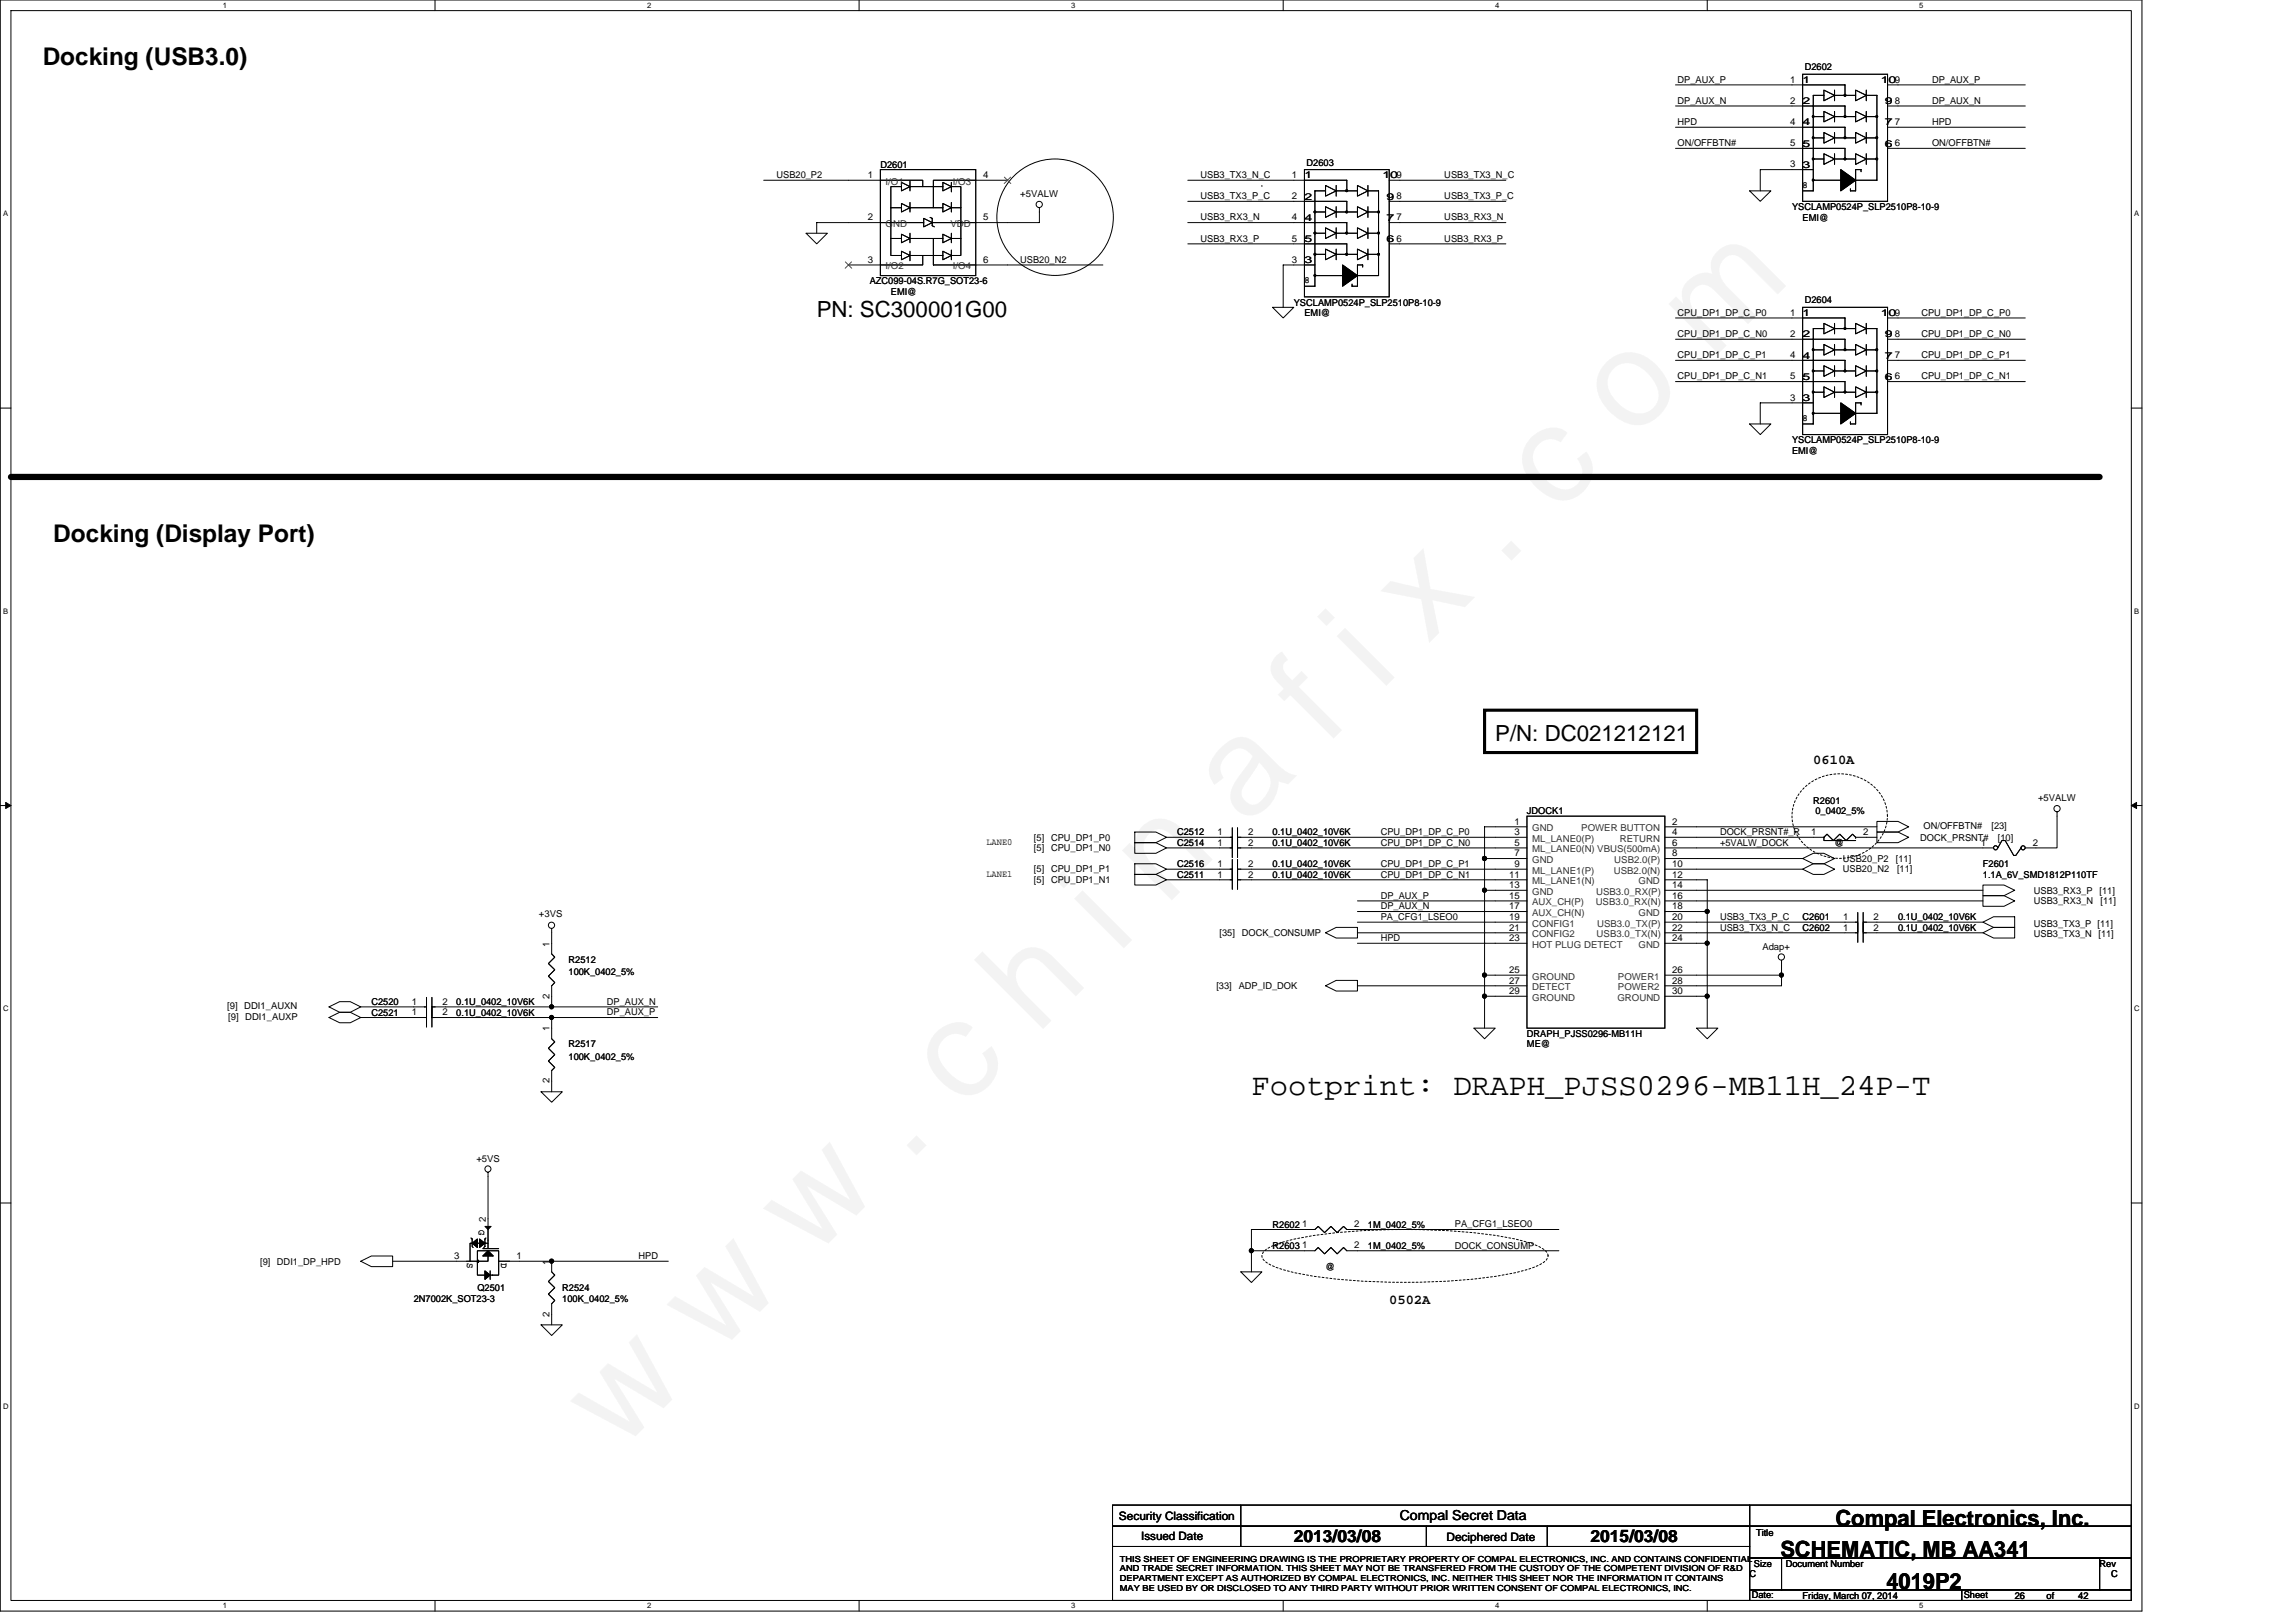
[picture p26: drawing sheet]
<svg xmlns="http://www.w3.org/2000/svg" width="297mm" height="210mm" viewBox="0 0 297 210" stroke-linecap="round" stroke-linejoin="round" font-family="sans-serif">
<defs><g id="words">
<text font-size="17.6" x="80.1" y="188" transform="rotate(-45 80.1 188)">w w w . c h i n a f i x . c o m</text>
<text font-size="4" x="161.9" y="141.7">Footprint: DRAPH_PJSS0296-MB11H_24P-T</text>
<g font-size="3.2">
<text x="5.5" y="8.4">Docking (USB3.0)</text>
<text x="6.9" y="70.1">Docking (Display Port)</text>
</g>
<g font-size="2.9">
<text x="105.7" y="41">PN: SC300001G00</text>
<text x="193.4" y="95.9">P/N: DC021212121</text>
<text x="237.5" y="197.4">Compal Electronics, Inc.</text>
<text x="230.3" y="201.5">SCHEMATIC, MB AA341</text>
<text x="244" y="205.7">4019P2</text>
</g>
<g font-size="2.2">
<text x="167.4" y="199.5">2013/03/08</text>
<text x="205.8" y="199.5">2015/03/08</text>
</g>
<g font-size="1.8">
<text x="234.6" y="98.8">0610A</text>
<text x="179.7" y="168.8">0502A</text>
<text x="181.1" y="196.8">Compal Secret Data</text>
</g>
<g font-size="1.5">
<text x="144.8" y="196.7">Security Classification</text>
<text x="147.6" y="199.3">Issued Date</text>
<text x="187.1" y="199.4">Deciphered Date</text>
</g>
<g font-size="1.2">
<text x="217" y="10.7">DP_AUX_P</text>
<text x="231.6" y="10.7">1</text>
<text x="233.2" y="10.7">1</text>
<text x="233.5" y="9.1">D2602</text>
<text x="243.3" y="10.7">109</text>
<text x="243.3" y="10.7">10</text>
<text x="250" y="10.7">DP_AUX_P</text>
<text x="217" y="16.2">HPD</text>
<text x="217" y="13.4">DP_AUX_N</text>
<text x="231.6" y="16.2">4</text>
<text x="231.6" y="13.4">2</text>
<text x="233.2" y="16.2">4</text>
<text x="233.2" y="13.5">2</text>
<text x="243.8" y="16.2">7</text>
<text x="243.8" y="13.5">9</text>
<text x="245.1" y="16.2">7</text>
<text x="245.1" y="13.4">8</text>
<text x="250" y="16.2">HPD</text>
<text x="250" y="13.4">DP_AUX_N</text>
<text x="100.5" y="23.1">USB20_P2</text>
<text x="112.3" y="23">1</text>
<text x="113.9" y="21.7">D2601</text>
<text x="127.2" y="23">4</text>
<text x="155.3" y="23.1">USB3_TX3_N_C</text>
<text x="167.1" y="23">1</text>
<text x="168.8" y="23.1">1</text>
<text x="169" y="21.4">D2603</text>
<text x="178.9" y="23.1">109</text>
<text x="178.9" y="23.1">10</text>
<text x="186.9" y="23.1">USB3_TX3_N_C</text>
<text x="217" y="18.9">ON/OFFBTN#</text>
<text x="231.6" y="18.9">5</text>
<text x="231.6" y="21.7">3</text>
<text x="233.2" y="19">5</text>
<text x="233.2" y="21.7">3</text>
<text x="243.8" y="19">6</text>
<text x="245.1" y="18.9">6</text>
<text x="250" y="18.9">ON/OFFBTN#</text>
<text x="112.3" y="28.5">2</text>
<text x="127.2" y="28.5">5</text>
<text x="132" y="25.5">+5VALW</text>
<text x="155.3" y="25.8">USB3_TX3_P_C</text>
<text x="155.3" y="28.5">USB3_RX3_N</text>
<text x="167.1" y="28.5">4</text>
<text x="167.1" y="25.8">2</text>
<text x="168.8" y="28.6">4</text>
<text x="168.8" y="25.8">2</text>
<text x="179.4" y="28.6">7</text>
<text x="179.4" y="25.8">9</text>
<text x="180.7" y="28.5">7</text>
<text x="180.7" y="25.8">8</text>
<text x="186.9" y="25.8">USB3_TX3_P_C</text>
<text x="186.9" y="28.5">USB3_RX3_N</text>
<text x="231.8" y="27.2">YSCLAMP0524P_SLP2510P8-10-9</text>
<text x="233.2" y="24.3">8</text>
<text x="233.2" y="28.6">EMI@</text>
<text x="112.3" y="34">3</text>
<text x="127.2" y="34">6</text>
<text x="132" y="34">USB20_N2</text>
<text x="155.3" y="31.3">USB3_RX3_P</text>
<text x="167.1" y="31.3">5</text>
<text x="167.1" y="34">3</text>
<text x="168.8" y="31.3">5</text>
<text x="168.8" y="34">3</text>
<text x="179.4" y="31.3">6</text>
<text x="180.7" y="31.3">6</text>
<text x="186.9" y="31.3">USB3_RX3_P</text>
<text x="112.5" y="36.8">AZC099-04S.R7G_SOT23-6</text>
<text x="115.2" y="38.2">EMI@</text>
<text x="167.4" y="39.5">YSCLAMP0524P_SLP2510P8-10-9</text>
<text x="168.8" y="36.6">8</text>
<text x="168.8" y="40.9">EMI@</text>
<text x="217" y="40.9">CPU_DP1_DP_C_P0</text>
<text x="231.6" y="40.9">1</text>
<text x="233.2" y="40.9">1</text>
<text x="233.5" y="39.3">D2604</text>
<text x="243.3" y="40.9">109</text>
<text x="243.3" y="40.9">10</text>
<text x="248.6" y="40.9">CPU_DP1_DP_C_P0</text>
<text x="217" y="43.6">CPU_DP1_DP_C_N0</text>
<text x="217" y="46.4">CPU_DP1_DP_C_P1</text>
<text x="231.6" y="46.3">4</text>
<text x="231.6" y="43.6">2</text>
<text x="233.2" y="46.4">4</text>
<text x="233.2" y="43.6">2</text>
<text x="243.8" y="46.4">7</text>
<text x="243.8" y="43.6">9</text>
<text x="245.1" y="46.3">7</text>
<text x="245.1" y="43.6">8</text>
<text x="248.6" y="43.6">CPU_DP1_DP_C_N0</text>
<text x="248.6" y="46.4">CPU_DP1_DP_C_P1</text>
<text x="217" y="49.1">CPU_DP1_DP_C_N1</text>
<text x="231.6" y="49.1">5</text>
<text x="231.6" y="51.8">3</text>
<text x="233.2" y="49.1">5</text>
<text x="233.2" y="51.9">3</text>
<text x="243.8" y="49.1">6</text>
<text x="245.1" y="49.1">6</text>
<text x="248.6" y="49.1">CPU_DP1_DP_C_N1</text>
<text x="231.8" y="57.4">YSCLAMP0524P_SLP2510P8-10-9</text>
<text x="231.8" y="58.7">EMI@</text>
<text x="233.2" y="54.5">8</text>
<text x="195.9" y="106.7">1</text>
<text x="197.5" y="105.4">JDOCK1</text>
<text x="216.3" y="106.7">2</text>
<text x="234.6" y="104">R2601</text>
<text x="234.9" y="105.4">0_0402_5%</text>
<text x="248.9" y="107.3">ON/OFFBTN#</text>
<text x="257.6" y="107.3">[23]</text>
<text x="263.7" y="103.7">+5VALW</text>
<text x="127.6" y="109.3">LANE0</text>
<text x="127.6" y="113.5">LANE1</text>
<text x="133.8" y="108.8">[5]</text>
<text x="133.8" y="110.2">[5]</text>
<text x="133.8" y="112.9">[5]</text>
<text x="136" y="108.8">CPU_DP1_P0</text>
<text x="136" y="110.2">CPU_DP1_N0</text>
<text x="136" y="112.9">CPU_DP1_P1</text>
<text x="152.3" y="108.1">C2512</text>
<text x="152.3" y="113.6">C2511</text>
<text x="152.3" y="112.2">C2516</text>
<text x="152.3" y="109.5">C2514</text>
<text x="157.5" y="108.1">1</text>
<text x="157.5" y="113.6">1</text>
<text x="157.5" y="112.2">1</text>
<text x="157.5" y="109.4">1</text>
<text x="161.5" y="108.1">2</text>
<text x="161.5" y="113.6">2</text>
<text x="161.5" y="112.2">2</text>
<text x="161.5" y="109.4">2</text>
<text x="164.6" y="108.1">0.1U_0402_10V6K</text>
<text x="164.6" y="113.6">0.1U_0402_10V6K</text>
<text x="164.6" y="112.2">0.1U_0402_10V6K</text>
<text x="164.6" y="109.5">0.1U_0402_10V6K</text>
<text x="178.6" y="112.2">CPU_DP1_DP_C_P1</text>
<text x="178.6" y="113.6">CPU_DP1_DP_C_N1</text>
<text x="178.6" y="108.1">CPU_DP1_DP_C_P0</text>
<text x="178.6" y="109.5">CPU_DP1_DP_C_N0</text>
<text x="195.2" y="113.6">11</text>
<text x="195.9" y="108.1">3</text>
<text x="195.9" y="109.4">5</text>
<text x="195.9" y="110.8">7</text>
<text x="195.9" y="112.2">9</text>
<text x="216.3" y="113.6">12</text>
<text x="216.3" y="110.8">8</text>
<text x="216.3" y="112.2">10</text>
<text x="216.3" y="108.1">4</text>
<text x="216.3" y="109.4">6</text>
<text x="222.5" y="109.5">+5VALW_DOCK</text>
<text x="222.5" y="108.1">DOCK_PRSNT#_R</text>
<text x="234.3" y="108.1">1</text>
<text x="237.3" y="109.5">@</text>
<text x="238.4" y="111.5">USB20_P2</text>
<text x="238.4" y="112.9">USB20_N2</text>
<text x="241" y="108.1">2</text>
<text x="245.3" y="111.5">[11]</text>
<text x="245.4" y="112.9">[11]</text>
<text x="248.4" y="108.8">DOCK_PRSNT#</text>
<text x="256.3" y="109.4">1</text>
<text x="256.5" y="112.2">F2601</text>
<text x="256.5" y="113.6">1.1A_6V_SMD1812P110TF</text>
<text x="258.5" y="108.8">[10]</text>
<text x="263" y="109.4">2</text>
<text x="69.7" y="118.7">+3VS</text>
<text x="133.8" y="114.3">[5]</text>
<text x="136" y="114.3">CPU_DP1_N1</text>
<text x="178.6" y="116.3">DP_AUX_P</text>
<text x="178.6" y="117.7">DP_AUX_N</text>
<text x="178.6" y="119.1">PA_CFG1_LSEO0</text>
<text x="195.2" y="114.9">13</text>
<text x="195.2" y="116.3">15</text>
<text x="195.2" y="117.7">17</text>
<text x="195.2" y="119">19</text>
<text x="216.3" y="114.9">14</text>
<text x="216.3" y="116.3">16</text>
<text x="216.3" y="117.7">18</text>
<text x="216.3" y="119">20</text>
<text x="222.5" y="119.1">USB3_TX3_P_C</text>
<text x="233.2" y="119.1">C2601</text>
<text x="238.4" y="119">1</text>
<text x="242.4" y="119">2</text>
<text x="245.6" y="119.1">0.1U_0402_10V6K</text>
<text x="263.1" y="119.9">USB3_TX3_P [11]</text>
<text x="263.1" y="115.7">USB3_RX3_P</text>
<text x="263.1" y="117">USB3_RX3_N</text>
<text x="271.6" y="115.7">[11]</text>
<text x="271.8" y="117">[11]</text>
<text x="71.1" y="122.5" transform="rotate(-90 71.1 122.5)">1</text>
<text x="73.6" y="124.6">R2512</text>
<text x="157.8" y="121.1">[35]</text>
<text x="160.7" y="121.1">DOCK_CONSUMP</text>
<text x="178.6" y="121.8">HPD</text>
<text x="195.2" y="120.4">21</text>
<text x="195.2" y="121.8">23</text>
<text x="195.2" y="125.9">25</text>
<text x="216.3" y="121.8">24</text>
<text x="216.3" y="120.4">22</text>
<text x="216.3" y="125.9">26</text>
<text x="222.5" y="120.4">USB3_TX3_N_C</text>
<text x="228" y="122.9">Adap+</text>
<text x="233.2" y="120.5">C2602</text>
<text x="238.4" y="120.4">1</text>
<text x="242.4" y="120.4">2</text>
<text x="245.6" y="120.5">0.1U_0402_10V6K</text>
<text x="263.1" y="121.3">USB3_TX3_N [11]</text>
<text x="29.4" y="130.6">[9] DDI1_AUXN</text>
<text x="29.5" y="132">[9] DDI1_AUXP</text>
<text x="48" y="131.4">C2521</text>
<text x="48" y="130">C2520</text>
<text x="53.3" y="131.4">1</text>
<text x="53.3" y="130">1</text>
<text x="57.2" y="131.4">2</text>
<text x="57.2" y="130">2</text>
<text x="59" y="131.4">0.1U_0402_10V6K</text>
<text x="59" y="130">0.1U_0402_10V6K</text>
<text x="71.1" y="129.2" transform="rotate(-90 71.1 129.2)">2</text>
<text x="73.6" y="126.2">100K_0402_5%</text>
<text x="78.5" y="131.4">DP_AUX_P</text>
<text x="78.5" y="130">DP_AUX_N</text>
<text x="157.4" y="128">[33]</text>
<text x="160.2" y="128">ADP_ID_DOK</text>
<text x="195.2" y="127.3">27</text>
<text x="195.2" y="128.6">29</text>
<text x="216.3" y="128.6">30</text>
<text x="216.3" y="127.3">28</text>
<text x="71.1" y="133.5" transform="rotate(-90 71.1 133.5)">1</text>
<text x="73.6" y="135.6">R2517</text>
<text x="73.6" y="137.2">100K_0402_5%</text>
<text x="197.5" y="134.2">DRAPH_PJSS0296-MB11H</text>
<text x="197.5" y="135.6">ME@</text>
<text x="71.1" y="140.2" transform="rotate(-90 71.1 140.2)">2</text>
<text x="61.6" y="150.3">+5VS</text>
<text x="62" y="159.1" transform="rotate(90 62 159.1)">G</text>
<text x="62.8" y="158.2" transform="rotate(-90 62.8 158.2)">2</text>
<text x="164.6" y="158.9">R2602</text>
<text x="164.6" y="161.6">R2603</text>
<text x="168.5" y="158.8">1</text>
<text x="168.5" y="161.6">1</text>
<text x="175.2" y="158.8">2</text>
<text x="175.2" y="161.6">2</text>
<text x="177" y="158.9">1M_0402_5%</text>
<text x="177" y="161.6">1M_0402_5%</text>
<text x="188.2" y="158.8">PA_CFG1_LSEO0</text>
<text x="188.2" y="161.6">DOCK_CONSUMP</text>
<text x="33.7" y="163.7">[9] DDI1_DP_HPD</text>
<text x="58.8" y="162.9">3</text>
<text x="60.4" y="163.5" transform="rotate(90 60.4 163.5)">S</text>
<text x="61.8" y="167.1">Q2501</text>
<text x="64.8" y="163.5" transform="rotate(90 64.8 163.5)">D</text>
<text x="66.8" y="162.9">1</text>
<text x="71.1" y="163.6" transform="rotate(-90 71.1 163.6)">1</text>
<text x="72.7" y="167.1">R2524</text>
<text x="82.6" y="162.9">HPD</text>
<text x="171.5" y="164.3">@</text>
<text x="53.5" y="168.5">2N7002K_SOT23-3</text>
<text x="71.1" y="170.4" transform="rotate(-90 71.1 170.4)">2</text>
<text x="72.7" y="168.5">100K_0402_5%</text>
<text x="226.9" y="202.8">Size</text>
<text x="227.2" y="198.8">Title</text>
<text x="231" y="202.8">Document Number</text>
<text x="271.6" y="202.8">Rev</text>
<text x="226.4" y="204.1">C</text>
<text x="226.6" y="206.9">Date:</text>
<text x="233.2" y="206.9">Friday, March 07, 2014</text>
<text x="254.1" y="206.9">Sheet</text>
<text x="260.6" y="206.9">26</text>
<text x="264.8" y="206.9">of</text>
<text x="268.9" y="206.9">42</text>
<text x="273.1" y="204.1">C</text>
</g>
<g font-size="1.2" fill="#333">
<text x="114.6" y="23.9">I/O1</text>
<text x="123.3" y="23.9">I/O3</text>
<text x="114.6" y="29.4">GND</text>
<text x="123" y="29.4">VDD</text>
<text x="114.6" y="34.9">I/O2</text>
<text x="123.3" y="34.9">I/O4</text>
<text x="198.2" y="107.6">GND</text>
<text x="204.6" y="107.6">POWER BUTTON</text>
<text x="198.2" y="108.9">ML_LANE0(P)</text>
<text x="198.2" y="110.3">ML_LANE0(N) VBUS(500mA)</text>
<text x="198.2" y="111.7">GND</text>
<text x="198.2" y="113.1">ML_LANE1(P)</text>
<text x="208.8" y="113.1">USB2.0(N)</text>
<text x="208.8" y="111.7">USB2.0(P)</text>
<text x="209.6" y="108.9">RETURN</text>
<text x="198.2" y="114.4">ML_LANE1(N)</text>
<text x="198.2" y="115.8">GND</text>
<text x="198.2" y="117.2">AUX_CH(P)</text>
<text x="198.2" y="118.5">AUX_CH(N)</text>
<text x="198.2" y="119.9">CONFIG1</text>
<text x="206.4" y="117.2">USB3.0_RX(N)</text>
<text x="206.5" y="115.8">USB3.0_RX(P)</text>
<text x="206.6" y="119.9">USB3.0_TX(P)</text>
<text x="212" y="114.4">GND</text>
<text x="212" y="118.5">GND</text>
<text x="198.2" y="121.3">CONFIG2</text>
<text x="198.2" y="122.6">HOT PLUG DETECT</text>
<text x="206.6" y="121.3">USB3.0_TX(N)</text>
<text x="212" y="122.6">GND</text>
<text x="198.2" y="128.1">DETECT</text>
<text x="198.2" y="126.8">GROUND</text>
<text x="198.2" y="129.5">GROUND</text>
<text x="209.3" y="129.5">GROUND</text>
<text x="209.3" y="128.1">POWER2</text>
<text x="209.3" y="126.8">POWER1</text>
</g>
<g font-size="1.1">
<text x="144.9" y="202.1">THIS SHEET OF ENGINEERING DRAWING IS THE PROPRIETARY PROPERTY OF COMPAL ELECTRONICS, INC. AND CONTAINS CONFIDENTIAL</text>
<text x="144.9" y="203.3">AND TRADE SECRET INFORMATION. THIS SHEET MAY NOT BE TRANSFERED FROM THE CUSTODY OF THE COMPETENT DIVISION OF R&amp;D</text>
<text x="144.9" y="204.6">DEPARTMENT EXCEPT AS AUTHORIZED BY COMPAL ELECTRONICS, INC. NEITHER THIS SHEET NOR THE INFORMATION IT CONTAINS</text>
<text x="144.9" y="205.9">MAY BE USED BY OR DISCLOSED TO ANY THIRD PARTY WITHOUT PRIOR WRITTEN CONSENT OF COMPAL ELECTRONICS, INC.</text>
</g>
<g font-size="1">
<text x="28.8" y="1">1</text>
<text x="83.7" y="1">2</text>
<text x="138.6" y="1">3</text>
<text x="193.4" y="1">4</text>
<text x="248.3" y="1">5</text>
<text x=".4" y="28">A</text>
<text x="276.1" y="28">A</text>
<text x=".4" y="79.4">B</text>
<text x="276.1" y="79.4">B</text>
<text x=".4" y="130.9">C</text>
<text x="276.1" y="130.9">C</text>
<text x=".4" y="182.3">D</text>
<text x="276.1" y="182.3">D</text>
<text x="28.8" y="208.2">1</text>
<text x="83.7" y="208.2">2</text>
<text x="138.6" y="208.2">3</text>
<text x="193.4" y="208.2">4</text>
<text x="248.3" y="208.2">5</text>
</g>
</g></defs>
<path d="M0 0h277.1v208.5h-277.1zM1.4 1.4h274.3v205.7h-274.3z" fill="none" stroke="#000" stroke-width=".13"/>
<g fill="#fff">
<path d="M28.8 .1h.6v1.1h-.6z"/>
<path d="M28.8 207.3h.6v1.1h-.6z"/>
</g>
<path d="M56.3 0v1.4M56.3 207.1v1.4" fill="none" stroke="#000" stroke-width=".13"/>
<g fill="#fff">
<path d="M83.7 .1h.6v1.1h-.6z"/>
<path d="M83.7 207.3h.6v1.1h-.6z"/>
</g>
<path d="M111.1 0v1.4M111.1 207.1v1.4" fill="none" stroke="#000" stroke-width=".13"/>
<g fill="#fff">
<path d="M138.6 .1h.5v1.1h-.5z"/>
<path d="M138.6 207.3h.5v1.1h-.5z"/>
</g>
<path d="M166 0v1.4M166 207.1v1.4" fill="none" stroke="#000" stroke-width=".13"/>
<g fill="#fff">
<path d="M193.4 .1h.6v1.1h-.6z"/>
<path d="M193.4 207.3h.6v1.1h-.6z"/>
</g>
<path d="M220.9 0v1.4M220.9 207.1v1.4" fill="none" stroke="#000" stroke-width=".13"/>
<g fill="#fff">
<path d="M248.3 .1h.6v1.1h-.6z"/>
<path d="M248.3 207.3h.6v1.1h-.6z"/>
<path d="M.4 27.1h.7v1.1h-.7z"/>
<path d="M276.1 27.1h.7v1.1h-.7z"/>
<path d="M.4 78.5h.7v1.1h-.7z"/>
<path d="M276.1 78.5h.7v1.1h-.7z"/>
</g>
<path d="M0 52.8h1.4M275.7 52.8h1.4" fill="none" stroke="#000" stroke-width=".13"/>
<g fill="#fff">
<path d="M.4 130h.7v1.1h-.7z"/>
<path d="M276.1 130h.7v1.1h-.7z"/>
</g>
<path d="M0 104.2h1.4M275.7 104.2h1.4" fill="none" stroke="#000" stroke-width=".13"/>
<path d="M.7 103.8l.7 .4-.7 .4zM275.7 104.2l.7-.4v.8z" fill="#000" stroke="#000" stroke-width=".13"/>
<g fill="#fff">
<path d="M.4 181.4h.7v1.1h-.7z"/>
<path d="M276.1 181.4h.7v1.1h-.7z"/>
</g>
<g fill="none" stroke="#000" stroke-width=".13">
<path d="M216.8 19.2h21.9v1.4M216.8 16.5h21.9v1.3M216.8 11h21.9v1.3M216.8 13.7h21.9v1.4M233.2 9.6h11v16.5h-11zM234.6 15.1h1.4M234.6 17.8h1.4M236 17.1l1.3 .7-1.3 .7zM236 19.9l1.3 .7-1.3 .7zM236 11.7l1.3 .6-1.3 .7zM236 12.3h-1.4v12.4h-1.4M236 14.4l1.3 .7-1.3 .7z"/>
<path d="M237.3 11.7v1.3M237.3 17.1v1.4M237.3 19.9v1.4M237.3 17.8h2.8M237.3 12.3h2.8M237.3 14.4v1.4M237.3 15.1h2.8M240.1 11.7l1.3 .6-1.3 .7zM240.1 14.4l1.3 .7-1.3 .7zM240.1 19.9l1.3 .7-1.3 .7zM240.1 17.1l1.3 .7-1.3 .7zM241.4 12.3h1.4v11h-8.2"/>
<path d="M241.4 17.8h1.4M241.4 11.7v1.3M241.4 14.4v1.4M241.4 17.1v1.4M241.4 19.9v1.4M241.4 15.1h1.4M244.2 16.5h17.8M244.2 11h17.8M244.2 13.7h17.8M244.2 19.2h17.8M98.8 23.3h20.6v.9M104.3 30.2h2.7l-1.3 1.4z"/>
<path d="M109.8 28.8h-4.1v1.4M113.9 21.9h12.3v13.8h-12.3zM113.9 28.8h5.6M115.2 30.9h1.4M115.2 26.9h1.4M116.6 32.5l1.1 .6-1.1 .5zM116.6 23.6l1.1 .6-1.1 .5zM116.6 26.3l1.1 .6-1.1 .5zM116.6 30.3l1.1 .6-1.1 .5zM116.6 24.2h-1.4v8.9h1.4M117.7 23.5v1.2M117.7 26.2v1.2"/>
<path d="M117.7 30.2v1.2M117.7 32.5v1.2M117.7 33.1h4.3M117.7 30.9h4.3M117.7 24.2h4.3M117.7 26.9h4.3M119.4 33.1v1.2h-5.5M119.5 28.3l1.1 .5-1.1 .6zM120.3 28.1l.3 .2v.9l.3 .2M120.6 28.8h5.6M120.8 30.9v3.4h5.4M122 32.5l1.1 .6-1.1 .5z"/>
<path d="M122 26.3l1.1 .6-1.1 .5zM122 23.6l1.1 .6-1.1 .5zM122 30.3l1.1 .6-1.1 .5zM123.1 24.2h1.2v8.9h-1.2M123.1 23.6v1.2M123.1 26.2v1.2M123.1 30.2v1.2M123.1 32.4v1.2M123.1 30.9h1.2M123.1 26.9h1.2M130.3 34.3h12.4M130.3 23.3h-9.5v3.6"/>
<path d="M134.5 27.4v1.4h-4.2M153.7 23.3h20.5v1.4M163.3 24h.1M164.6 39.8h2.8l-1.4 1.3zM167.4 34.3h-1.4v5.5M168.8 28.8h5.4v1.4M168.8 26.1h5.4v1.3M168.8 21.9h10.9v16.5h-10.9zM168.8 34.3h1.3M170.1 30.2h1.4M170.1 32.9h1.4M171.5 29.5l1.4 .7-1.4 .7z"/>
<path d="M171.5 32.2l1.4 .7-1.4 .7zM171.5 24l1.4 .7-1.4 .7zM171.5 24.7h-1.4v12.3h-1.3M172.9 30.2h2.7M172.9 24v1.4M172.9 29.5v1.4M172.9 32.2v1.4M172.9 32.9h2.7M172.9 24.7h2.7M174.2 31.6v1.3M175.6 24l1.4 .7-1.4 .7zM175.6 26.8l1.4 .6-1.4 .7z"/>
<path d="M175.6 32.2l1.4 .7-1.4 .7zM175.6 29.5l1.4 .7-1.4 .7zM177 30.2h1.3M177 32.9h1.3M177 24.7h1.3v11h-8.2M177 24v1.4M177 26.8v1.3M177 29.5v1.4M177 32.2v1.4M179.7 23.3h15.1M226.4 24.7h2.7l-1.4 1.4zM233.2 39.8h11v16.4h-11z"/>
<path d="M234.6 20.6h1.4M234.6 21.9h-6.9v2.8M237.3 20.6h2.8M240.8 22.2v-.3h-.7v2.8h-.7v-.3M241.4 20.6h1.4M226.4 54.9h2.7l-1.4 1.3zM233.2 49.4h5.5v1.4M233.2 41.1h5.5v1.4M233.2 43.9h5.5v1.4M233.2 46.6h5.5v1.4M233.2 52.1h1.4M234.6 48h1.4"/>
<path d="M234.6 50.8h1.4M236 47.3l1.3 .7-1.3 .7zM236 50.1l1.3 .7-1.3 .6zM236 41.8l1.3 .7-1.3 .7zM236 42.5h-1.4v12.4h-1.4M236 44.6l1.3 .7-1.3 .7zM237.3 41.8v1.4M237.3 47.3v1.4M237.3 50.1v1.3M237.3 48h2.8M237.3 50.8h2.8M237.3 42.5h2.8"/>
<path d="M237.3 44.6v1.4M237.3 45.3h2.8M240.1 41.8l1.3 .7-1.3 .7zM240.1 44.6l1.3 .7-1.3 .7zM240.1 50.1l1.3 .7-1.3 .6zM240.1 47.3l1.3 .7-1.3 .7zM240.8 52.4v-.3h-.7v2.8h-.7v-.3M241.4 42.5h1.4v11h-8.2M241.4 48h1.4M241.4 50.8h1.4M241.4 41.8v1.4M241.4 44.6v1.4"/>
<path d="M241.4 47.3v1.4M241.4 50.1v1.3M241.4 45.3h1.4M244.2 41.1h17.8M244.2 43.9h17.8M244.2 49.4h17.8M244.2 46.6h17.8M150.9 112.5h6.9M150.9 113.9h6.9M150.9 109.7h6.9M150.9 108.4h6.9M161.9 112.5h31.5"/>
<path d="M161.9 113.9h31.5M161.9 109.7h31.5M161.9 108.4h31.5M192.1 115.2h1.3M193.4 107h-1.3v4.1h1.3M219.5 107h23.3M219.5 111.1h13.7M219.5 112.5h13.7M219.5 113.9h1.4v4.1h-1.4M219.5 109.7h38.4M219.5 119.3h20.8M219.5 115.2h37"/>
<path d="M219.5 116.6h37M233.2 111.1l1.4-.7h1.4l1.3 .7-1.3 .7h-1.4zM233.2 112.5l1.4-.7h1.4l1.3 .7-1.3 .7h-1.4zM240.1 108.4l-.4-.4-.9 .8-.8-.8-.8 .8-.8-.8-.4 .4v.4h4.1M240.1 108.4h.1M240.1 108.4h2.7M240.3 118.1v3.8M241 119.3h15.5M241 118.1v3.8M242.8 107.7h2.8l1.3 .7-1.3 .7h-2.8zM242.8 106.3h2.8l1.3 .7-1.3 .7h-2.8zM256.5 119.3l1.4-.7h2.7v1.4h-2.7z"/>
<path d="M256.5 114.5h2.8l1.3 .7-1.3 .7h-2.8zM256.5 115.9h2.8l1.3 .7-1.3 .7h-2.8zM258.5 109.7l.5-.9h.4l1.1 1.9h.3l.7-1M266.1 105.1v4.6h-4.1M42.6 131.7l1.3-.7h1.4l1.4 .7-1.4 .7h-1.4zM42.6 130.3l1.3-.7h1.4l1.4 .7-1.4 .7h-1.4zM46.7 131.7h8.5M55.2 130.3h-8.5M55.2 129.1v3.8M55.9 129.1v3.8M71.4 128.9v1.4h-15.5M71.4 139.9v1.4"/>
<path d="M71.4 120.2v1.9M85.1 131.7h-29.2M175.6 127.6h17.8M190.7 133.1h2.7l-1.3 1.3zM193.4 128.9h-1.3v4.2M193.4 126.2h-1.3v2.7M219.5 122.1h1.4M219.5 120.7h20.8M219.5 126.2h11M220.9 128.9v4.2M230.5 124.8v2.8h-11M241 120.7h15.5"/>
<path d="M256.5 120.7l1.4-.7h2.7v1.4h-2.7zM0 155.7h1.4M63.1 151.7v9.9M70 141.3h2.7l-1.3 1.3zM175.6 159.1h26.1M275.7 155.7h1.4M46.7 163.2l1.3-.7h2.8v1.4h-2.8zM50.8 163.2h11M60.9 160.2l.2 .1v1l.1 .1M61.1 160.9h-.3v2.3M61.8 160.9h.2M61.8 163.2v1.8h.9"/>
<path d="M61.8 163.1h.1v.3h-.1v-.2M62.5 161.6h2M62.7 160.9h.4M62.9 160.2l-.2 .1v1l-.1 .1M63.1 162.5v.7h-1.3v-1.3h2.7v1.3M63.4 164.5v1.1M64.5 163.2h22M64.5 163.2v1.8h-1.1M70 171.4h2.7l-1.3 1.4zM71.4 170.1v1.4M160.5 164.6h2.8l-1.4 1.4zM161.9 161.9v2.7"/>
<path d="M143.9 194.8h82.5v2.7h-82.5zM143.9 197.5h82.5v2.6h-82.5zM160.5 194.8v5.3M184.5 197.5v2.6M200.2 197.5v2.6M226.4 194.8h49.3v2.7h-49.3zM226.4 197.5h49.3v4.1h-49.3zM143.9 200.1h82.5v7h-82.5zM226.4 201.6h4.1v4.1h-4.1zM226.4 205.7h27.4v1.4h-27.4zM230.5 201.6h41.1v4.1h-41.1zM253.8 205.7h21.9v1.4h-21.9z"/>
<path d="M271.6 201.6h4.1v4.1h-4.1z"/>
<circle cx="136.5" cy="28.1" r="7.5"/>
<circle cx="71.3" cy="119.7" r=".4"/>
<circle cx="258.2" cy="109.7" r=".27"/>
<circle cx="261.7" cy="109.7" r=".27"/>
<circle cx="266.1" cy="104.6" r=".4"/>
<circle cx="63.1" cy="151.3" r=".4"/>
</g>
<path d="M1.4 61.7h270.2" fill="none" stroke="#000" stroke-width=".8"/>
<path d="M233.6 101.7a6.6 6.6 0 0 1 9.9 1.4 5.2 5.2 0 0 1-2.7 7.4 6.5 6.5 0 0 1-8.7-3.2 5 5 0 0 1 1.5-5.6zM163.7 161.7a16.1 16.1 0 0 1 6.5-1.8 88 88 0 0 1 24.6 .2 14 14 0 0 1 5 1.6l.4 .4 .1 .4-.1 .4a5.1 5.1 0 0 1-2.8 1.5 60.9 60.9 0 0 1-15.6 1.5 64.6 64.6 0 0 1-15.7-1.5 5.1 5.1 0 0 1-2.7-1.5l-.1-.4 .1-.4z" fill="none" stroke="#000" stroke-width=".13" stroke-dasharray=".3 .3"/>
<path d="M129.9 22.9l.9 .8M130.7 22.9l-.8 .8" fill="none" stroke="#4c4c4c" stroke-width=".13"/>
<g fill="#000" stroke="#000" stroke-width=".13">
<path d="M238.1 21.9l2 1.4-2 1.4zM238.1 52.1l2 1.4-2 1.4zM62.7 158.7h.8l-.4 .4zM61.1 160.9l.7-.6v1.1zM62 160.3l.7 .6-.7 .5zM63.1 161.9l.7 .6h-1.3zM62.7 164.5l.7 .5-.7 .6z"/>
<path d="M234.5 15h.2v.2h-.2z" fill-rule="evenodd"/>
<path d="M234.5 17.7h.2v.2h-.2z" fill-rule="evenodd"/>
<path d="M234.5 15h.2v.2h-.2z" fill-rule="evenodd"/>
<path d="M234.5 17.7h.2v.2h-.2z" fill-rule="evenodd"/>
<path d="M238.6 15h.2v.2h-.2z" fill-rule="evenodd"/>
<path d="M238.6 17.7h.2v.2h-.2z" fill-rule="evenodd"/>
<path d="M238.6 12.2h.2v.2h-.2z" fill-rule="evenodd"/>
<path d="M238.6 15h.2v.2h-.2z" fill-rule="evenodd"/>
<path d="M238.6 17.7h.2v.2h-.2z" fill-rule="evenodd"/>
<path d="M238.6 12.2h.2v.2h-.2z" fill-rule="evenodd"/>
<path d="M242.7 15h.2v.2h-.2z" fill-rule="evenodd"/>
<path d="M242.7 17.7h.2v.2h-.2z" fill-rule="evenodd"/>
<path d="M242.7 15h.2v.2h-.2z" fill-rule="evenodd"/>
<path d="M242.7 17.7h.2v.2h-.2z" fill-rule="evenodd"/>
<path d="M234.5 20.5h.2v.2h-.2z" fill-rule="evenodd"/>
<path d="M234.5 23.2h.2v.2h-.2z" fill-rule="evenodd"/>
<path d="M234.5 20.5h.2v.2h-.2z" fill-rule="evenodd"/>
<path d="M234.5 23.2h.2v.2h-.2z" fill-rule="evenodd"/>
<path d="M238.6 20.5h.2v.2h-.2z" fill-rule="evenodd"/>
<path d="M238.6 20.5h.2v.2h-.2z" fill-rule="evenodd"/>
<path d="M242.7 20.5h.2v.2h-.2z" fill-rule="evenodd"/>
<path d="M242.7 20.5h.2v.2h-.2z" fill-rule="evenodd"/>
<path d="M238.6 45.2h.2v.1h-.2z" fill-rule="evenodd"/>
<path d="M238.6 50.6h.2v.2h-.2z" fill-rule="evenodd"/>
<path d="M238.6 47.9h.2v.2h-.2z" fill-rule="evenodd"/>
<path d="M238.6 42.4h.2v.2h-.2z" fill-rule="evenodd"/>
<path d="M238.6 45.2h.2v.1h-.2z" fill-rule="evenodd"/>
<path d="M238.6 50.6h.2v.2h-.2z" fill-rule="evenodd"/>
<path d="M238.6 47.9h.2v.2h-.2z" fill-rule="evenodd"/>
<path d="M238.6 42.4h.2v.2h-.2z" fill-rule="evenodd"/>
<path d="M242.7 45.2h.2v.1h-.2z" fill-rule="evenodd"/>
<path d="M242.7 47.9h.2v.2h-.2z" fill-rule="evenodd"/>
<path d="M242.7 50.6h.2v.2h-.2z" fill-rule="evenodd"/>
<path d="M242.7 45.2h.2v.1h-.2z" fill-rule="evenodd"/>
<path d="M242.7 47.9h.2v.2h-.2z" fill-rule="evenodd"/>
<path d="M242.7 50.6h.2v.2h-.2z" fill-rule="evenodd"/>
</g>
<use href="#words"/>
</svg>
